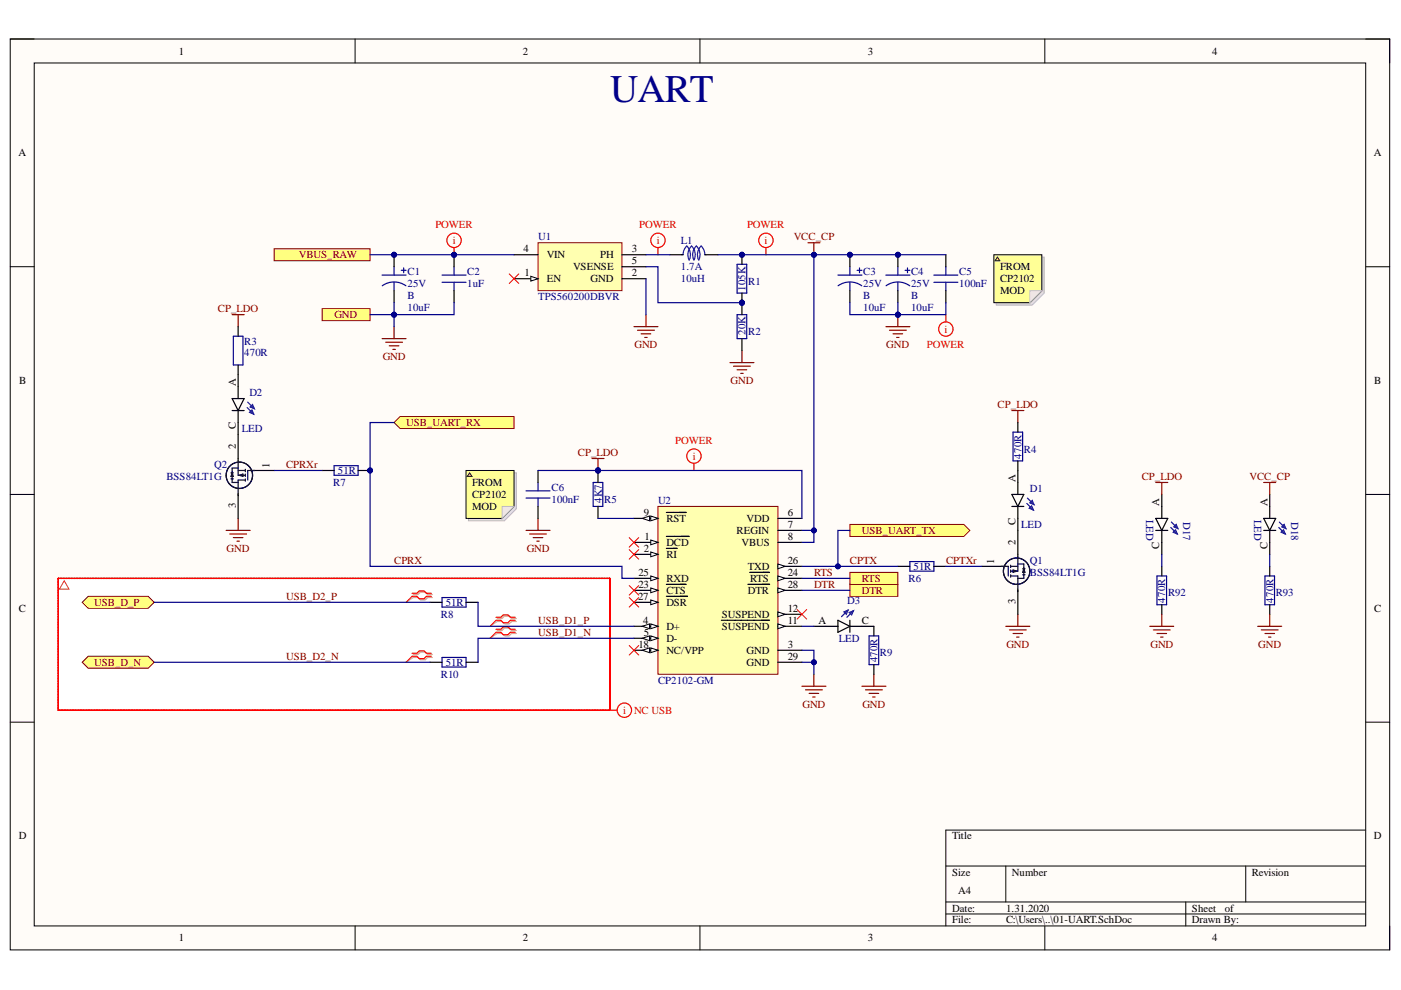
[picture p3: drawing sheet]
<svg xmlns="http://www.w3.org/2000/svg" width="297mm" height="210mm" viewBox="0 0 297 210" stroke-linecap="round" stroke-linejoin="round" font-family="sans-serif">
<defs><g id="words">
<text font-size="8.3" fill="#000080" x="129.4" y="21.7">UART</text>
<g font-size="2.3">
<text x="37.9" y="11.6">1</text>
<text x="110.8" y="11.6">2</text>
<text x="184" y="11.6">3</text>
<text x="257" y="11.6">4</text>
<text x="3.9" y="33.1">A</text>
<text x="291.3" y="33.1">A</text>
<text x="111" y="53.5">4</text>
<text x="133.9" y="53.5">3</text>
<text x="111.2" y="58.6">1</text>
<text x="115.9" y="59.9">EN</text>
<text x="115.9" y="54.8">VIN</text>
<text x="121.5" y="57.3">VSENSE</text>
<text x="125.2" y="59.9">GND</text>
<text x="127.2" y="54.8">PH</text>
<text x="133.9" y="58.6">2</text>
<text x="133.9" y="56">5</text>
<text x="212" y="57.3">FROM</text>
<text x="212" y="59.9">CP2102</text>
<text x="212" y="62.4">MOD</text>
<text x="4.1" y="81.4">B</text>
<text x="50" y="81.9" transform="rotate(-90 50 81.9)">A</text>
<text x="291.4" y="81.4">B</text>
<text x="50" y="95.2" transform="rotate(-90 50 95.2)">2</text>
<text x="50" y="91.1" transform="rotate(-90 50 91.1)">C</text>
<text x="57.1" y="99.3" transform="rotate(-90 57.1 99.3)">1</text>
<text x="50" y="107.8" transform="rotate(-90 50 107.8)">3</text>
<text x="100.1" y="103.1">FROM</text>
<text x="100.1" y="105.6">CP2102</text>
<text x="215.3" y="102.3" transform="rotate(-90 215.3 102.3)">A</text>
<text x="245.8" y="107.4" transform="rotate(-90 245.8 107.4)">A</text>
<text x="268.7" y="107.4" transform="rotate(-90 268.7 107.4)">A</text>
<text x="100.1" y="108.1">MOD</text>
<text x="136.5" y="109.4">9</text>
<text x="141.3" y="110.7">RST</text>
<text x="156.2" y="113.2">REGIN</text>
<text x="158.3" y="110.7">VDD</text>
<text x="167" y="111.9">7</text>
<text x="167" y="109.4">6</text>
<text x="215.3" y="111.3" transform="rotate(-90 215.3 111.3)">C</text>
<text x="136.5" y="117">2</text>
<text x="136.6" y="114.5">1</text>
<text x="141.3" y="118.3">RI</text>
<text x="141.3" y="115.7">DCD</text>
<text x="157.2" y="115.7">VBUS</text>
<text x="167" y="119.5">26</text>
<text x="167" y="114.5">8</text>
<text x="210.8" y="119.5" transform="rotate(-90 210.8 119.5)">1</text>
<text x="215.3" y="115.5" transform="rotate(-90 215.3 115.5)">2</text>
<text x="245.8" y="116.4" transform="rotate(-90 245.8 116.4)">C</text>
<text x="268.7" y="116.4" transform="rotate(-90 268.7 116.4)">C</text>
<text x="135.4" y="124.6">23</text>
<text x="135.4" y="122.1">25</text>
<text x="141.3" y="125.9">CTS</text>
<text x="141.3" y="123.3">RXD</text>
<text x="158.6" y="125.9">DTR</text>
<text x="158.6" y="120.8">TXD</text>
<text x="159.1" y="123.3">RTS</text>
<text x="167" y="124.6">28</text>
<text x="167" y="122.1">24</text>
<text x="4" y="129.7">C</text>
<text x="135.3" y="127.2">27</text>
<text x="141.3" y="128.4">DSR</text>
<text x="153.1" y="131">SUSPEND</text>
<text x="167" y="129.7">12</text>
<text x="215.3" y="128.2" transform="rotate(-90 215.3 128.2)">3</text>
<text x="291.4" y="129.7">C</text>
<text x="135.4" y="137.4">18</text>
<text x="136.4" y="132.2">4</text>
<text x="136.5" y="134.8">5</text>
<text x="141.3" y="136.1">D-</text>
<text x="141.3" y="133.5">D+</text>
<text x="153.1" y="133.5">SUSPEND</text>
<text x="167" y="137.4">3</text>
<text x="167" y="132.2">11</text>
<text x="173.5" y="132.2">A</text>
<text x="182.8" y="132.2">C</text>
<text x="141.3" y="138.7">NC/VPP</text>
<text x="158.3" y="141.2">GND</text>
<text x="158.3" y="138.7">GND</text>
<text x="167" y="139.9">29</text>
<text x="4" y="178">D</text>
<text x="201.9" y="178">Title</text>
<text x="291.3" y="178">D</text>
<text x="201.9" y="185.7">Size</text>
<text x="214.6" y="185.7">Number</text>
<text x="265.4" y="185.7">Revision</text>
<text x="203.1" y="189.5">A4</text>
<text x="201.9" y="193.3">Date:</text>
<text x="201.9" y="195.8">File:</text>
<text x="213.3" y="193.3">1.31.2020</text>
<text x="213.3" y="195.8">C:\Users\..\01-UART.SchDoc</text>
<text x="252.7" y="193.3">Sheet</text>
<text x="252.7" y="195.8">Drawn By:</text>
<text x="259.7" y="193.3">of</text>
<text x="37.9" y="199.6">1</text>
<text x="110.8" y="199.6">2</text>
<text x="184" y="199.6">3</text>
<text x="257" y="199.6">4</text>
</g>
<g font-size="2.3" fill="#f00">
<text x="92.3" y="48.4">POWER</text>
<text x="96" y="51.7">i</text>
<text x="135.5" y="48.4">POWER</text>
<text x="139.3" y="51.7">i</text>
<text x="158.4" y="48.4">POWER</text>
<text x="162.1" y="51.7">i</text>
<text x="200.3" y="70.5">i</text>
<text x="196.5" y="73.8">POWER</text>
<text x="143.2" y="94.2">POWER</text>
<text x="146.9" y="97.5">i</text>
<text x="132.2" y="151.3">i</text>
<text x="134.4" y="151.3">NC USB</text>
</g>
<g font-size="2.3" fill="#000080">
<text x="114.1" y="51">U1</text>
<text x="144.3" y="51.7">L1</text>
<text x="86.4" y="58.3">C1</text>
<text x="99.1" y="58.3">C2</text>
<text x="144.3" y="57.1">1.7A</text>
<text x="144.3" y="59.7">10uH</text>
<text x="183" y="58.3">C3</text>
<text x="193.2" y="58.3">C4</text>
<text x="203.4" y="58.3">C5</text>
<text x="86.4" y="60.9">25V</text>
<text x="86.4" y="63.4">B</text>
<text x="86.4" y="65.9">10uF</text>
<text x="99.1" y="60.9">1uF</text>
<text x="114.1" y="63.7">TPS560200DBVR</text>
<text x="158" y="61.6" transform="rotate(-90 158 61.6)">105K</text>
<text x="158.6" y="60.4">R1</text>
<text x="183" y="60.9">25V</text>
<text x="183" y="63.4">B</text>
<text x="183" y="65.9">10uF</text>
<text x="193.2" y="60.9">25V</text>
<text x="193.2" y="63.4">B</text>
<text x="193.2" y="65.9">10uF</text>
<text x="203.4" y="60.9">100nF</text>
<text x="158" y="71" transform="rotate(-90 158 71)">20K</text>
<text x="158.6" y="71">R2</text>
<text x="51.8" y="75.6">470R</text>
<text x="51.8" y="73">R3</text>
<text x="52.9" y="83.9">D2</text>
<text x="51.3" y="91.6">LED</text>
<text x="217.1" y="96">R4</text>
<text x="35.3" y="101.8">BSS84LT1G</text>
<text x="45.4" y="99.3">Q2</text>
<text x="71.7" y="100.5">51R</text>
<text x="216.6" y="97.2" transform="rotate(-90 216.6 97.2)">470R</text>
<text x="70.6" y="103.1">R7</text>
<text x="116.9" y="106.6">100nF</text>
<text x="116.9" y="104.1">C6</text>
<text x="127.6" y="106.6" transform="rotate(-90 127.6 106.6)">4K7</text>
<text x="128.1" y="106.6">R5</text>
<text x="139.5" y="106.9">U2</text>
<text x="218.4" y="104.3">D1</text>
<text x="216.5" y="111.9">LED</text>
<text x="243" y="110.2" transform="rotate(90 243 110.2)">LED</text>
<text x="250.9" y="110.7" transform="rotate(90 250.9 110.7)">D17</text>
<text x="265.9" y="110.2" transform="rotate(90 265.9 110.2)">LED</text>
<text x="273.8" y="110.7" transform="rotate(90 273.8 110.7)">D18</text>
<text x="218.4" y="119.5">Q1</text>
<text x="192.6" y="123.3">R6</text>
<text x="193.7" y="120.8">51R</text>
<text x="218.4" y="122.1">BSS84LT1G</text>
<text x="93.5" y="131">R8</text>
<text x="94.5" y="128.4">51R</text>
<text x="179.6" y="128.2">D3</text>
<text x="247.1" y="127.7" transform="rotate(-90 247.1 127.7)">470R</text>
<text x="247.6" y="126.4">R92</text>
<text x="270" y="127.7" transform="rotate(-90 270 127.7)">470R</text>
<text x="270.5" y="126.4">R93</text>
<text x="177.8" y="136.1">LED</text>
<text x="93.5" y="143.7">R10</text>
<text x="94.5" y="141.2">51R</text>
<text x="186" y="140.4" transform="rotate(-90 186 140.4)">470R</text>
<text x="186.6" y="139.2">R9</text>
<text x="139.5" y="145">CP2102-GM</text>
</g>
<g font-size="2.3" fill="#800000">
<text x="168.3" y="51">VCC_CP</text>
<text x="63.4" y="54.8">VBUS_RAW</text>
<text x="46.2" y="66.2">CP_LDO</text>
<text x="70.9" y="67.5">GND</text>
<text x="81.1" y="76.3">GND</text>
<text x="134.5" y="73.8">GND</text>
<text x="187.9" y="73.8">GND</text>
<text x="154.9" y="81.4">GND</text>
<text x="211.5" y="86.5">CP_LDO</text>
<text x="86.1" y="90.3">USB_UART_RX</text>
<text x="60.7" y="99.3">CPRXr</text>
<text x="122.5" y="96.7">CP_LDO</text>
<text x="242.1" y="101.8">CP_LDO</text>
<text x="264.9" y="101.8">VCC_CP</text>
<text x="182.8" y="113.2">USB_UART_TX</text>
<text x="48.1" y="117">GND</text>
<text x="83.6" y="119.5">CPRX</text>
<text x="111.7" y="117">GND</text>
<text x="180.2" y="119.5">CPTX</text>
<text x="200.6" y="119.5">CPTXr</text>
<text x="172.6" y="122.1">RTS</text>
<text x="172.6" y="124.6">DTR</text>
<text x="182.8" y="125.9">DTR</text>
<text x="182.8" y="123.3">RTS</text>
<text x="20" y="128.4">USB_D_P</text>
<text x="60.7" y="127.2">USB_D2_P</text>
<text x="114.1" y="132.2">USB_D1_P</text>
<text x="114.1" y="134.8">USB_D1_N</text>
<text x="213.4" y="137.4">GND</text>
<text x="243.9" y="137.4">GND</text>
<text x="266.8" y="137.4">GND</text>
<text x="20" y="141.2">USB_D_N</text>
<text x="60.7" y="139.9">USB_D2_N</text>
<text x="170.1" y="150.1">GND</text>
<text x="182.8" y="150.1">GND</text>
</g>
</g></defs>
<path d="M2.2 8.3h292.4v193.1h-292.4z" fill-rule="evenodd" fill="#fffcf8"/>
<path d="M2.2 8.3h292.4v193.1h-292.4z" fill="none" stroke="#000" stroke-width=".21"/>
<path d="M7.3 13.4h282.3v182.9h-282.3z" fill-rule="evenodd" fill="#fffcf8"/>
<g fill="none" stroke="#000" stroke-width=".21">
<path d="M2.2 8.3h5.1M7.3 13.4h282.3v182.9h-282.3zM75.3 8.3v5M148.4 8.3v5M221.5 8.3v5.1M289.6 8.3h5v5.1M2.2 56.6h5.1M289.6 56.6h5M2.2 104.8h5.1M289.6 104.8h5M2.2 153.1h5.1M289.6 153.1h5"/>
<path d="M289.6 176h-89.1v20.3M75.3 196.3v5.1M148.4 196.3v5.1M200.5 183.6h89.1M200.5 191.2h89.1M200.5 193.8h89.1M213.3 183.6v7.6M221.5 196.3v5.1M251.4 191.2v5.1M264.1 183.6v7.6M294.6 196.3v5.1"/>
</g>
<path d="M12.3 122.6h117v28h-117z" fill-rule="evenodd" fill="#fff"/>
<path d="M139.5 107.4h25.4v35.6h-25.4z" fill-rule="evenodd" fill="#ffffb0"/>
<path d="M139.5 107.4h25.4v35.6h-25.4z" fill="none" stroke="#800000" stroke-width=".21"/>
<path d="M164.9 137.9h5.1M164.9 132.8h5.1M164.9 140.4h5.1" fill="none" stroke="#000" stroke-width=".25"/>
<path d="M164.9 132.3l1.6 .5-1.6 .5z" fill="#f8fcff"/>
<path d="M164.9 132.3l1.6 .5-1.6 .5z" fill="none" stroke="#000" stroke-width=".21"/>
<path d="M152.9 131.5h10.3M164.9 130.2h5.1" fill="none" stroke="#000" stroke-width=".25"/>
<path d="M164.9 129.7l1.6 .5-1.6 .6z" fill="#f8fcff"/>
<path d="M164.9 129.7l1.6 .5-1.6 .6z" fill="none" stroke="#000" stroke-width=".21"/>
<path d="M164.9 125.2h5.1" fill="none" stroke="#000" stroke-width=".25"/>
<path d="M164.9 124.7l1.6 .5-1.6 .5z" fill="#f8fcff"/>
<path d="M164.9 124.7l1.6 .5-1.6 .5z" fill="none" stroke="#000" stroke-width=".21"/>
<path d="M158.6 123.9h4.6M164.9 122.6h5.1" fill="none" stroke="#000" stroke-width=".25"/>
<path d="M164.9 122.1l1.6 .5-1.6 .5z" fill="#f8fcff"/>
<path d="M164.9 122.1l1.6 .5-1.6 .5z" fill="none" stroke="#000" stroke-width=".21"/>
<path d="M158.9 121.4h4.3M164.9 120.1h5.1" fill="none" stroke="#000" stroke-width=".25"/>
<path d="M164.9 119.6l1.6 .5-1.6 .5z" fill="#f8fcff"/>
<path d="M164.9 119.6l1.6 .5-1.6 .5z" fill="none" stroke="#000" stroke-width=".21"/>
<path d="M164.9 115h5.1M164.9 112.5h5.1M164.9 109.9h5.1M134.4 137.9h5.1" fill="none" stroke="#000" stroke-width=".25"/>
<path d="M138 137.4l1.5 .5-1.5 .5z" fill="#f8fcff"/>
<path d="M138 137.4l1.5 .5-1.5 .5z" fill="none" stroke="#000" stroke-width=".21"/>
<path d="M136.2 137.9l1.5-.5v1z" fill="#f8fcff"/>
<path d="M136.2 137.9l1.5-.5v1z" fill="none" stroke="#000" stroke-width=".21"/>
<path d="M134.4 135.3h5.1" fill="none" stroke="#000" stroke-width=".25"/>
<path d="M138 134.8l1.5 .5-1.5 .5z" fill="#f8fcff"/>
<path d="M138 134.8l1.5 .5-1.5 .5z" fill="none" stroke="#000" stroke-width=".21"/>
<path d="M136.2 135.3l1.5-.5v1z" fill="#f8fcff"/>
<path d="M136.2 135.3l1.5-.5v1z" fill="none" stroke="#000" stroke-width=".21"/>
<path d="M134.4 132.8h5.1" fill="none" stroke="#000" stroke-width=".25"/>
<path d="M138 132.3l1.5 .5-1.5 .5z" fill="#f8fcff"/>
<path d="M138 132.3l1.5 .5-1.5 .5z" fill="none" stroke="#000" stroke-width=".21"/>
<path d="M136.2 132.8l1.5-.5v1z" fill="#f8fcff"/>
<path d="M136.2 132.8l1.5-.5v1z" fill="none" stroke="#000" stroke-width=".21"/>
<path d="M134.4 127.7h5.1" fill="none" stroke="#000" stroke-width=".25"/>
<path d="M138 127.2l1.5 .5-1.5 .5z" fill="#f8fcff"/>
<path d="M138 127.2l1.5 .5-1.5 .5z" fill="none" stroke="#000" stroke-width=".21"/>
<path d="M134.4 125.2h5.1M141.3 126.4h4.5" fill="none" stroke="#000" stroke-width=".25"/>
<path d="M138 124.7l1.5 .5-1.5 .5z" fill="#f8fcff"/>
<path d="M138 124.7l1.5 .5-1.5 .5z" fill="none" stroke="#000" stroke-width=".21"/>
<path d="M134.4 122.6h5.1M141.3 123.9h4.2" fill="none" stroke="#000" stroke-width=".25"/>
<path d="M138 122.1l1.5 .5-1.5 .5z" fill="#f8fcff"/>
<path d="M138 122.1l1.5 .5-1.5 .5z" fill="none" stroke="#000" stroke-width=".21"/>
<path d="M134.4 117.5h5.1" fill="none" stroke="#000" stroke-width=".25"/>
<path d="M138 117l1.5 .5-1.5 .5z" fill="#f8fcff"/>
<path d="M138 117l1.5 .5-1.5 .5z" fill="none" stroke="#000" stroke-width=".21"/>
<path d="M134.4 115h5.1M141.3 116.3h2.3" fill="none" stroke="#000" stroke-width=".25"/>
<path d="M138 114.5l1.5 .5-1.5 .5z" fill="#f8fcff"/>
<path d="M138 114.5l1.5 .5-1.5 .5z" fill="none" stroke="#000" stroke-width=".21"/>
<path d="M134.4 109.9h5.1M141.3 113.7h4.8" fill="none" stroke="#000" stroke-width=".25"/>
<path d="M138 109.4l1.5 .5-1.5 .5z" fill="#f8fcff"/>
<path d="M138 109.4l1.5 .5-1.5 .5z" fill="none" stroke="#000" stroke-width=".21"/>
<path d="M136.2 109.9l1.5-.5v1z" fill="#f8fcff"/>
<path d="M136.2 109.9l1.5-.5v1z" fill="none" stroke="#000" stroke-width=".21"/>
<path d="M141.3 108.6h4.2" fill="none" stroke="#000" stroke-width=".25"/>
<path d="M133.4 136.9l2 2M135.4 136.9l-2 2" fill="none" stroke="#f00" stroke-width=".21"/>
<path d="M125.5 97.2h2.6M126.8 97.2v2.6" fill="none" stroke="#800000" stroke-width=".25"/>
<circle cx="126.8" cy="99.8" r=".51" fill="#000080"/>
<circle cx="126.8" cy="99.8" r=".51" fill="none" stroke="#000080" stroke-width=".21"/>
<g fill="none" stroke="#800000" stroke-width=".25">
<path d="M111.5 112.5h5.1M112.3 113.2h3.5M113.1 114h2M113.8 114.7h.5M114.1 109.9v2.6M170 145.5h5.1M170.8 146.3h3.5M171.6 147h2M172.3 147.8h.5M172.6 143v2.5M182.7 145.5h5.1M183.5 146.3h3.6"/>
<path d="M184.3 147h2M185 147.8h.5M185.3 143v2.5"/>
</g>
<path d="M178.9 129.7l.9-.3-.4 .8zM179.8 129.4l-1.4 1.4M180.1 129.9l.9-.4-.4 .9zM181 129.5l-1.4 1.4" fill="none" stroke="#00f" stroke-width=".25"/>
<path d="M172.6 132.8h5.1M177.7 131.5l2.5 1.3-2.5 1.3zM180.2 131.5v2.6M180.2 132.8h5.1" fill="none" stroke="#000" stroke-width=".25"/>
<path d="M133.4 114l2 2M133.4 116.5l2 2.1M135.4 114l-2 2M135.4 116.5l-2 2.1M133.4 124.2l2 2M133.4 126.7l2 2M135.4 124.2l-2 2M135.4 126.7l-2 2M169 129.2l2 2.1M171 129.2l-2 2.1" fill="none" stroke="#f00" stroke-width=".21"/>
<path d="M180.2 123.9h10.2v2.5h-10.2z" fill-rule="evenodd" fill="#ffff80"/>
<path d="M180.2 123.9h10.2v2.5h-10.2z" fill="none" stroke="#800000" stroke-width=".21"/>
<path d="M180.2 121.4h10.2v2.5h-10.2z" fill-rule="evenodd" fill="#ffff80"/>
<path d="M180.2 121.4h10.2v2.5h-10.2z" fill="none" stroke="#800000" stroke-width=".21"/>
<path d="M87.6 126.1h1l.5-.6h1.1l.5 .6h1M87.6 126.7h1l.5 .5h1.1l.5-.5h1M87.6 138.8h1l.5-.5h1.1l.5 .5h1M87.6 139.4h1l.5 .5h1.1l.5-.5h1M105.4 131.1h1l.5-.5h1.1l.5 .5h1M105.4 131.8h1l.5 .5h1.1l.5-.5h1M105.4 133.7h1l.5-.5h1.1l.5 .5h1M105.4 134.3h1l.5 .5h1.1l.5-.5h1" fill="none" stroke="#d0a19e" stroke-width=".25"/>
<path d="M87.6 126.7l-1.5 1M87.6 139.4l-1.5 1M105.4 131.8l-1.5 1M105.4 134.3l-1.5 1" fill="none" stroke="#d0a19e" stroke-width=".21"/>
<path d="M87.4 125.8h1l.5-.5h1l.5 .5h1M87.4 126.4h1l.5 .5h1l.5-.5h1M87.4 138.5h1l.5-.5h1l.5 .5h1M87.4 139.1h1l.5 .5h1l.5-.5h1M105.2 130.9h1l.5-.5h1l.5 .5h1M105.2 131.5h1l.5 .5h1l.5-.5h1M105.2 133.4h1l.5-.5h1l.5 .5h1M105.2 134.1h1l.5 .5h1l.5-.5h1" fill="none" stroke="#f00" stroke-width=".25"/>
<path d="M87.4 126.4l-1.3 1.3M87.4 139.1l-1.3 1.3M105.2 131.5l-1.3 1.3M105.2 134.1l-1.3 1.2" fill="none" stroke="#f00" stroke-width=".21"/>
<path d="M17.4 127.7l1.3-1.3h12.7l1.3 1.3-1.3 1.3h-12.7z" fill-rule="evenodd" fill="#ffff80"/>
<path d="M17.4 127.7l1.3-1.3h12.7l1.3 1.3-1.3 1.3h-12.7z" fill="none" stroke="#800000" stroke-width=".21"/>
<path d="M17.4 140.4l1.3-1.3h12.7l1.3 1.3-1.3 1.3h-12.7z" fill-rule="evenodd" fill="#ffff80"/>
<path d="M17.4 140.4l1.3-1.3h12.7l1.3 1.3-1.3 1.3h-12.7z" fill="none" stroke="#800000" stroke-width=".21"/>
<path d="M52.4 86.4l1.4 1.4M52.5 85.3l1.4 1.4M52.9 87.4l.5-.5 .4 .9zM53.5 85.8l.4 .9-.9-.4zM217.7 106.7l1.4 1.4M217.8 105.6l1.4 1.4M218.2 107.8l.5-.5 .4 .8zM218.3 106.6l.5-.5 .4 .9z" fill="none" stroke="#00f" stroke-width=".25"/>
<path d="M50.5 79.4v5.1M49.2 84.5h2.6l-1.3 2.5zM49.2 87h2.6M50.5 87v10.7M53 99.8h5.1M215.8 99.8v5M50.5 104.6v5.3M214.5 104.8h2.6l-1.3 2.6zM214.5 107.4h2.6M215.8 107.4v10.7M208.2 120.1h5.1M215.8 124.9v5.3" fill="none" stroke="#000" stroke-width=".25"/>
<g fill="none" stroke="#800000" stroke-width=".25">
<path d="M49.2 66.7h2.6M50.5 66.7v2.6M214.5 87h2.6M215.8 87v2.6M47.9 112.5h5.1M48.7 113.2h3.6M49.5 114h2M50.2 114.7h.5M50.5 109.9v2.6M213.3 132.8h5M214 133.6h3.6M214.8 134.3h2"/>
<path d="M215.5 135.1h.6M215.8 130.2v2.6"/>
</g>
<g fill="none" stroke="#000040" stroke-width=".25">
<path d="M50.5 97.7v3.1h1.5M50.5 99.8h1.5M50.5 99.2h-1.3v3.1h1.3M52 99.5v.5M54.1 99.8h-1.6v2M49 101.5h.5M49 100.3h.5M49.2 100.3l.3 .7h-.5zM50.7 100.8l.8-.3v.5zM52 100.5v.5M52 101.5v.5M52 101.8h-1.5v2.8"/>
<path d="M214.3 119.8v.5M215.8 118.1v3h-1.5M215.8 119.6h1.3v3h-1.3M212.2 120.1h1.6v2M214.3 120.8v.6M214.3 121.9v.5M214.3 122.1h1.5v2.8M214.3 120.1h1.5M214.8 120.8l.7 .3-.7 .3zM216.8 121.9h.5M216.8 120.6h.5M217.1 120.6l.2 .8h-.5z"/>
<circle cx="50.7" cy="100.8" r="2.8"/>
<circle cx="215.5" cy="121.1" r="2.8"/>
</g>
<path d="M114.1 51.5h17.8v10.1h-17.8z" fill-rule="evenodd" fill="#ffffb0"/>
<path d="M114.1 51.5h17.8v10.1h-17.8z" fill="none" stroke="#800000" stroke-width=".21"/>
<path d="M109 59.1h5.1" fill="none" stroke="#000" stroke-width=".25"/>
<path d="M112.5 58.6l1.6 .5-1.6 .5z" fill="#f8fcff"/>
<path d="M112.5 58.6l1.6 .5-1.6 .5z" fill="none" stroke="#000" stroke-width=".21"/>
<path d="M109 54h5.1M131.9 59.1h5.1M131.9 54h5.1M131.9 56.6h5.1" fill="none" stroke="#000" stroke-width=".25"/>
<g fill="none" stroke="#800000" stroke-width=".25">
<path d="M81 71.8h5.1M81.8 72.6h3.5M82.5 73.3h2.1M83.3 74.1h.5M83.5 69.3v2.5M134.4 69.3h5.1M135.2 70h3.5M135.9 70.8h2.1M136.7 71.5h.5M137 66.7v2.6M154.8 76.9h5M155.5 77.6h3.6"/>
<path d="M156.3 78.4h2M157.1 79.2h.5M157.3 74.3v2.6M187.8 69.3h5.1M188.6 70h3.6M189.3 70.8h2.1M190.1 71.5h.5M190.4 66.7v2.6"/>
</g>
<circle cx="190.4" cy="66.7" r=".51" fill="#000080"/>
<circle cx="190.4" cy="66.7" r=".51" fill="none" stroke="#000080" stroke-width=".21"/>
<path d="M108 58.1l2 2M110 58.1l-2 2" fill="none" stroke="#f00" stroke-width=".21"/>
<path d="M68.3 65.4h10.2v2.6h-10.2z" fill-rule="evenodd" fill="#ffff80"/>
<path d="M68.3 65.4h10.2v2.6h-10.2z" fill="none" stroke="#800000" stroke-width=".21"/>
<path d="M58.1 52.7h20.4v2.6h-20.4z" fill-rule="evenodd" fill="#ffff80"/>
<path d="M58.1 52.7h20.4v2.6h-20.4z" fill="none" stroke="#800000" stroke-width=".21"/>
<path d="M49.5 71.3h2v6.1h-2zM93.7 126.7h5.1v2h-5.1zM93.7 139.4h5.1v2h-5.1z" fill="none" stroke="#0c0087" stroke-width=".25"/>
<path d="M50.5 69.3v2M50.5 77.4v2M91.2 127.7h2.5M98.8 127.7h2.6M91.2 140.4h2.5M98.8 140.4h2.6" fill="none" stroke="#000" stroke-width=".25"/>
<circle cx="78.5" cy="99.8" r=".51" fill="#000080"/>
<circle cx="78.5" cy="99.8" r=".51" fill="none" stroke="#000080" stroke-width=".21"/>
<path d="M70.8 98.7h5.1v2.1h-5.1z" fill="none" stroke="#0c0087" stroke-width=".25"/>
<path d="M68.3 99.8h2.5M75.9 99.8h2.6" fill="none" stroke="#000" stroke-width=".25"/>
<circle cx="78.5" cy="99.8" r=".51" fill="#000080"/>
<circle cx="78.5" cy="99.8" r=".51" fill="none" stroke="#000080" stroke-width=".21"/>
<circle cx="126.8" cy="99.8" r=".51" fill="#000080"/>
<circle cx="126.8" cy="99.8" r=".51" fill="none" stroke="#000080" stroke-width=".21"/>
<path d="M125.8 102.3h2v5.1h-2z" fill="none" stroke="#0c0087" stroke-width=".25"/>
<path d="M126.8 99.8v2.5M126.8 107.4v2.5" fill="none" stroke="#000" stroke-width=".25"/>
<circle cx="126.8" cy="99.8" r=".51" fill="#000080"/>
<circle cx="126.8" cy="99.8" r=".51" fill="none" stroke="#000080" stroke-width=".21"/>
<path d="M214.8 91.6h2v6.1h-2zM192.9 119.1h5.1v2h-5.1zM184.3 134.8h2v6.1h-2z" fill="none" stroke="#0c0087" stroke-width=".25"/>
<path d="M215.8 89.6v2M215.8 97.7v2.1M185.3 132.8v2M190.4 120.1h2.5M198 120.1h2.5M185.3 140.9v2.1" fill="none" stroke="#000" stroke-width=".25"/>
<circle cx="157.3" cy="64.2" r=".51" fill="#000080"/>
<circle cx="157.3" cy="64.2" r=".51" fill="none" stroke="#000080" stroke-width=".21"/>
<path d="M156.3 66.7h2v5.1h-2z" fill="none" stroke="#0c0087" stroke-width=".25"/>
<path d="M157.3 64.2v2.5M157.3 71.8v2.5" fill="none" stroke="#000" stroke-width=".25"/>
<circle cx="157.3" cy="64.2" r=".51" fill="#000080"/>
<circle cx="157.3" cy="64.2" r=".51" fill="none" stroke="#000080" stroke-width=".21"/>
<circle cx="157.3" cy="64.2" r=".51" fill="#000080"/>
<circle cx="157.3" cy="64.2" r=".51" fill="none" stroke="#000080" stroke-width=".21"/>
<circle cx="157.3" cy="54" r=".51" fill="#000080"/>
<circle cx="157.3" cy="54" r=".51" fill="none" stroke="#000080" stroke-width=".21"/>
<path d="M156.3 56h2v6.1h-2z" fill="none" stroke="#0c0087" stroke-width=".25"/>
<path d="M157.3 62.1v2.1" fill="none" stroke="#000" stroke-width=".25"/>
<circle cx="157.3" cy="64.2" r=".51" fill="#000080"/>
<circle cx="157.3" cy="64.2" r=".51" fill="none" stroke="#000080" stroke-width=".21"/>
<path d="M157.3 54v2" fill="none" stroke="#000" stroke-width=".25"/>
<circle cx="157.3" cy="54" r=".51" fill="#000080"/>
<circle cx="157.3" cy="54" r=".51" fill="none" stroke="#000080" stroke-width=".21"/>
<path d="M198 59.9h5.1M198 58.3h5.1M200.5 56.6v1.7M200.5 59.9v1.7" fill="none" stroke="#0c0087" stroke-width=".25"/>
<path d="M200.5 54v2.6M200.5 61.6v2.6" fill="none" stroke="#000" stroke-width=".25"/>
<circle cx="96.3" cy="54" r=".51" fill="#000080"/>
<circle cx="96.3" cy="54" r=".51" fill="none" stroke="#000080" stroke-width=".21"/>
<path d="M93.7 59.9h5.1M93.7 58.3h5.1M96.3 56.6v1.7M96.3 59.9v1.7" fill="none" stroke="#0c0087" stroke-width=".25"/>
<path d="M96.3 54v2.6M96.3 61.6v2.6" fill="none" stroke="#000" stroke-width=".25"/>
<circle cx="96.3" cy="54" r=".51" fill="#000080"/>
<circle cx="96.3" cy="54" r=".51" fill="none" stroke="#000080" stroke-width=".21"/>
<path d="M111.5 105.6h5.1M111.5 104.1h5.1M114.1 102.3v1.8M114.1 105.6v1.8" fill="none" stroke="#0c0087" stroke-width=".25"/>
<path d="M114.1 99.8v2.5M114.1 107.4v2.5" fill="none" stroke="#000" stroke-width=".25"/>
<path d="M12.3 150.3l.1 .3zM12.3 150l.1 .2zM12.3 149.6l.1 .3zM12.3 149.3l.1 .3zM12.3 149l.1 .2zM12.3 148.6l.1 .3zM12.3 148.3l.1 .2zM12.3 148l.1 .2zM12.3 147.6l.1 .3zM12.3 147.3l.1 .2zM12.3 146.9l.1 .3zM12.3 146.6l.1 .3zM12.3 146.3l.1 .2zM12.3 145.9l.1 .3zM12.3 145.6l.1 .2zM12.3 145.3l.1 .2zM12.3 144.9l.1 .3zM12.3 144.6l.1 .2zM12.3 144.2l.1 .3zM12.3 143.9l.1 .3zM12.3 143.6l.1 .2zM12.3 143.2l.1 .3zM12.3 142.9l.1 .2zM12.3 142.5l.1 .3zM12.3 142.2l.1 .3zM12.3 141.9l.1 .2zM12.3 141.5l.1 .3zM12.3 141.2l.1 .2zM12.3 140.9l.1 .2zM12.3 140.5l.1 .3zM12.3 140.2l.1 .2zM12.3 139.8l.1 .3zM12.3 139.5l.1 .3zM12.3 139.2l.1 .2zM12.3 138.8l.1 .3zM12.3 138.5l.1 .2zM12.3 138.1l.1 .3zM12.3 137.8l.1 .3zM12.3 137.5l.1 .2zM12.3 137.1l.1 .3zM12.3 136.8l.1 .2zM12.3 136.5l.1 .2zM12.3 136.1l.1 .3zM12.3 135.8l.1 .2zM12.3 135.4l.1 .3zM12.3 135.1l.1 .3zM12.3 134.8l.1 .2zM12.3 134.4l.1 .3zM12.3 134.1l.1 .2zM12.3 133.8l.1 .2zM12.3 133.4l.1 .3zM12.3 133.1l.1 .2zM12.3 132.7l.1 .3zM12.3 132.4l.1 .3zM12.3 132.1l.1 .2zM12.3 131.7l.1 .3zM12.3 131.4l.1 .2zM12.3 131l.1 .3zM12.3 130.7l.1 .3zM12.3 130.4l.1 .2zM12.3 130l.1 .3zM12.3 129.7l.1 .2zM12.3 129.4l.1 .2zM12.3 129l.1 .3zM12.3 128.7l.1 .2zM12.3 128.3l.1 .3zM12.3 128l.1 .3zM12.3 127.7l.1 .2zM12.3 127.3l.1 .3zM12.3 127l.1 .2zM12.3 126.7l.1 .2zM12.3 126.3l.1 .3zM12.3 126l.1 .2zM12.3 125.6l.1 .3zM12.3 125.3l.1 .3zM12.3 125l.1 .2zM12.3 124.6l.1 .3zM12.3 124.3l.1 .2zM12.3 123.9l.1 .3zM12.3 123.6l.1 .3zM12.3 123.3l.1 .2zM12.3 122.9l.1 .3zM12.3 122.6l.1 .2zM12.5 122.6l.2 .1zM12.8 122.6l.3 .1zM13.1 122.6l.3 .1zM13.5 122.6l.2 .1zM13.8 122.6l.3 .1zM14.2 122.6l.2 .1zM14.5 122.6l.2 .1zM14.8 122.6l.3 .1zM15.2 122.6l.2 .1zM15.5 122.6l.3 .1zM15.8 122.6l.3 .1zM16.2 122.6l.2 .1zM16.5 122.6l.3 .1zM16.9 122.6l.2 .1zM17.2 122.6l.3 .1zM17.5 122.6l.3 .1zM17.9 122.6l.2 .1zM18.2 122.6l.3 .1zM18.5 122.6l.3 .1zM18.9 122.6l.2 .1zM19.2 122.6l.3 .1zM19.6 122.6l.2 .1zM19.9 122.6l.3 .1zM20.2 122.6l.3 .1zM20.6 122.6l.2 .1zM20.9 122.6l.3 .1zM21.3 122.6l.2 .1zM21.6 122.6l.2 .1zM21.9 122.6l.3 .1zM22.3 122.6l.2 .1zM22.6 122.6l.3 .1zM22.9 122.6l.3 .1zM23.3 122.6l.2 .1zM23.6 122.6l.3 .1zM24 122.6l.2 .1zM24.3 122.6l.3 .1zM24.6 122.6l.3 .1zM25 122.6l.2 .1zM25.3 122.6l.3 .1zM25.7 122.6l.2 .1zM26 122.6l.2 .1zM26.3 122.6l.3 .1zM26.7 122.6l.2 .1zM27 122.6l.3 .1zM27.3 122.6l.3 .1zM27.7 122.6l.2 .1zM28 122.6l.3 .1zM28.4 122.6l.2 .1zM28.7 122.6l.3 .1zM29 122.6l.3 .1zM29.4 122.6l.2 .1zM29.7 122.6l.3 .1zM30.1 122.6l.2 .1zM30.4 122.6l.2 .1zM30.7 122.6l.3 .1zM31.1 122.6l.2 .1zM31.4 122.6l.3 .1zM31.7 122.6l.3 .1zM32.1 122.6l.2 .1zM32.4 122.6l.3 .1zM32.8 122.6l.2 .1zM33.1 122.6l.3 .1zM33.4 122.6l.3 .1zM33.8 122.6l.2 .1zM34.1 122.6l.3 .1zM34.5 122.6l.2 .1zM34.8 122.6l.2 .1zM35.1 122.6l.3 .1zM35.5 122.6l.2 .1zM35.8 122.6l.3 .1zM36.1 122.6l.3 .1zM36.5 122.6l.2 .1zM36.8 122.6l.3 .1zM37.2 122.6l.2 .1zM37.5 122.6l.3 .1zM37.8 122.6l.3 .1zM38.2 122.6l.2 .1zM38.5 122.6l.3 .1zM38.9 122.6l.2 .1zM39.2 122.6l.2 .1zM39.5 122.6l.3 .1zM39.9 122.6l.2 .1zM40.2 122.6l.3 .1zM40.5 122.6l.3 .1zM40.9 122.6l.2 .1zM41.2 122.6l.3 .1zM41.6 122.6l.2 .1zM41.9 122.6l.3 .1zM42.2 122.6l.3 .1zM42.6 122.6l.2 .1zM42.9 122.6l.3 .1zM43.3 122.6l.2 .1zM43.6 122.6l.2 .1zM43.9 122.6l.3 .1zM44.3 122.6l.2 .1zM44.6 122.6l.3 .1zM44.9 122.6l.3 .1zM45.3 122.6l.2 .1zM45.6 122.6l.3 .1zM46 122.6l.2 .1zM46.3 122.6l.3 .1zM46.6 122.6l.3 .1zM47 122.6l.2 .1zM47.3 122.6l.3 .1zM47.7 122.6l.2 .1zM48 122.6l.2 .1zM48.3 122.6l.3 .1zM48.7 122.6l.2 .1zM49 122.6l.3 .1zM49.3 122.6l.3 .1zM49.7 122.6l.2 .1zM50 122.6l.3 .1zM50.4 122.6l.2 .1zM50.7 122.6l.3 .1zM51 122.6l.3 .1zM51.4 122.6l.2 .1zM51.7 122.6l.3 .1zM52.1 122.6l.2 .1zM52.4 122.6l.2 .1zM52.7 122.6l.3 .1zM53.1 122.6l.2 .1zM53.4 122.6l.3 .1zM53.7 122.6l.3 .1zM54.1 122.6l.2 .1zM54.4 122.6l.3 .1zM54.8 122.6l.2 .1zM55.1 122.6l.3 .1zM55.4 122.6l.3 .1zM55.8 122.6l.2 .1zM56.1 122.6l.3 .1zM56.5 122.6l.2 .1zM56.8 122.6l.2 .1zM57.1 122.6l.3 .1zM57.5 122.6l.2 .1zM57.8 122.6l.3 .1zM58.1 122.6l.3 .1zM58.5 122.6l.2 .1zM58.8 122.6l.3 .1zM59.2 122.6l.2 .1zM59.5 122.6l.3 .1zM59.8 122.6l.3 .1zM60.2 122.6l.2 .1zM60.5 122.6l.3 .1zM60.9 122.6l.2 .1zM61.2 122.6l.2 .1zM61.5 122.6l.3 .1zM61.9 122.6l.2 .1zM62.2 122.6l.3 .1zM62.5 122.6l.3 .1zM62.9 122.6l.2 .1zM63.2 122.6l.3 .1zM63.6 122.6l.2 .1zM63.9 122.6l.3 .1zM64.2 122.6l.3 .1zM64.6 122.6l.2 .1zM64.9 122.6l.3 .1zM65.3 122.6l.2 .1zM65.6 122.6l.2 .1zM65.9 122.6l.3 .1zM66.3 122.6l.2 .1zM66.6 122.6l.3 .1zM66.9 122.6l.3 .1zM67.3 122.6l.2 .1zM67.6 122.6l.3 .1zM68 122.6l.2 .1zM68.3 122.6l.3 .1zM68.6 122.6l.3 .1zM69 122.6l.2 .1zM69.3 122.6l.3 .1zM69.7 122.6l.2 .1zM70 122.6l.2 .1zM70.3 122.6l.3 .1zM70.7 122.6l.2 .1zM71 122.6l.3 .1zM71.3 122.6l.3 .1zM71.7 122.6l.2 .1zM72 122.6l.3 .1zM72.4 122.6l.2 .1zM72.7 122.6l.3 .1zM73 122.6l.3 .1zM73.4 122.6l.2 .1zM73.7 122.6l.3 .1zM74.1 122.6l.2 .1zM74.4 122.6l.2 .1zM74.7 122.6l.3 .1zM75.1 122.6l.2 .1zM75.4 122.6l.3 .1zM75.7 122.6l.3 .1zM76.1 122.6l.2 .1zM76.4 122.6l.3 .1zM76.8 122.6l.2 .1zM77.1 122.6l.3 .1zM77.4 122.6l.3 .1zM77.8 122.6l.2 .1zM78.1 122.6l.3 .1zM78.5 122.6l.2 .1zM78.8 122.6l.2 .1zM79.1 122.6l.3 .1zM79.5 122.6l.2 .1zM79.8 122.6l.3 .1zM80.1 122.6l.3 .1zM80.5 122.6l.2 .1zM80.8 122.6l.3 .1zM81.2 122.6l.2 .1zM81.5 122.6l.3 .1zM81.8 122.6l.3 .1zM82.2 122.6l.2 .1zM82.5 122.6l.3 .1zM82.9 122.6l.2 .1zM83.2 122.6l.2 .1zM83.5 122.6l.3 .1zM83.9 122.6l.2 .1zM84.2 122.6l.3 .1zM84.5 122.6l.3 .1zM84.9 122.6l.2 .1zM85.2 122.6l.3 .1zM85.6 122.6l.2 .1zM85.9 122.6l.3 .1zM86.2 122.6l.3 .1zM86.6 122.6l.2 .1zM86.9 122.6l.3 .1zM87.3 122.6l.2 .1zM87.6 122.6l.2 .1zM87.9 122.6l.3 .1zM88.3 122.6l.2 .1zM88.6 122.6l.3 .1zM88.9 122.6l.3 .1zM89.3 122.6l.2 .1zM89.6 122.6l.3 .1zM90 122.6l.2 .1zM90.3 122.6l.3 .1zM90.6 122.6l.3 .1zM91 122.6l.2 .1zM91.3 122.6l.3 .1zM91.7 122.6l.2 .1zM92 122.6l.2 .1zM92.3 122.6l.3 .1zM92.7 122.6l.2 .1zM93 122.6l.3 .1zM93.3 122.6l.3 .1zM93.7 122.6l.2 .1zM94 122.6l.3 .1zM94.4 122.6l.2 .1zM94.7 122.6l.2 .1zM95 122.6l.3 .1zM95.4 122.6l.2 .1zM95.7 122.6l.3 .1zM96 122.6l.3 .1zM96.4 122.6l.2 .1zM96.7 122.6l.3 .1zM97.1 122.6l.2 .1zM97.4 122.6l.3 .1zM97.7 122.6l.3 .1zM98.1 122.6l.2 .1zM98.4 122.6l.3 .1zM98.8 122.6l.2 .1zM99.1 122.6l.2 .1zM99.4 122.6l.3 .1zM99.8 122.6l.2 .1zM100.1 122.6l.3 .1zM100.4 122.6l.3 .1zM100.8 122.6l.2 .1zM101.1 122.6l.3 .1zM101.5 122.6l.2 .1zM101.8 122.6l.3 .1zM102.1 122.6l.3 .1zM102.5 122.6l.2 .1zM102.8 122.6l.3 .1zM103.2 122.6l.2 .1zM103.5 122.6l.2 .1zM103.8 122.6l.3 .1zM104.2 122.6l.2 .1zM104.5 122.6l.3 .1zM104.8 122.6l.3 .1zM105.2 122.6l.2 .1zM105.5 122.6l.3 .1zM105.9 122.6l.2 .1zM106.2 122.6l.3 .1zM106.5 122.6l.3 .1zM106.9 122.6l.2 .1zM107.2 122.6l.3 .1zM107.6 122.6l.2 .1zM107.9 122.6l.2 .1zM108.2 122.6l.3 .1zM108.6 122.6l.2 .1zM108.9 122.6l.3 .1zM109.2 122.6l.3 .1zM109.6 122.6l.2 .1zM109.9 122.6l.3 .1zM110.3 122.6l.2 .1zM110.6 122.6l.3 .1zM110.9 122.6l.3 .1zM111.3 122.6l.2 .1zM111.6 122.6l.3 .1zM112 122.6l.2 .1zM112.3 122.6l.2 .1zM112.6 122.6l.3 .1zM113 122.6l.2 .1zM113.3 122.6l.3 .1zM113.6 122.6l.3 .1zM114 122.6l.2 .1zM114.3 122.6l.3 .1zM114.7 122.6l.2 .1zM115 122.6l.3 .1zM115.3 122.6l.3 .1zM115.7 122.6l.2 .1zM116 122.6l.3 .1zM116.4 122.6l.2 .1zM116.7 122.6l.2 .1zM117 122.6l.3 .1zM117.4 122.6l.2 .1zM117.7 122.6l.3 .1zM118 122.6l.3 .1zM118.4 122.6l.2 .1zM118.7 122.6l.3 .1zM119.1 122.6l.2 .1zM119.4 122.6l.3 .1zM119.7 122.6l.3 .1zM120.1 122.6l.2 .1zM120.4 122.6l.3 .1zM120.8 122.6l.2 .1zM121.1 122.6l.2 .1zM121.4 122.6l.3 .1zM121.8 122.6l.2 .1zM122.1 122.6l.3 .1zM122.4 122.6l.3 .1zM122.8 122.6l.2 .1zM123.1 122.6l.3 .1zM123.5 122.6l.2 .1zM123.8 122.6l.3 .1zM124.1 122.6l.3 .1zM124.5 122.6l.2 .1zM124.8 122.6l.3 .1zM125.2 122.6l.2 .1zM125.5 122.6l.2 .1zM125.8 122.6l.3 .1zM126.2 122.6l.2 .1zM126.5 122.6l.3 .1zM126.8 122.6l.3 .1zM127.2 122.6l.2 .1zM127.5 122.6l.3 .1zM127.9 122.6l.2 .1zM128.2 122.6l.3 .1zM128.5 122.6l.3 .1zM128.9 122.6l.2 .1zM129.2 122.6l.2 .2zM129.3 122.9l.1 .2zM129.3 123.2l.1 .2zM129.3 123.5l.1 .3zM129.3 123.9l.1 .2zM129.3 124.2l.1 .3zM129.3 124.5l.1 .3zM129.3 124.9l.1 .2zM129.3 125.2l.1 .3zM129.3 125.6l.1 .2zM129.3 125.9l.1 .2zM129.3 126.2l.1 .3zM129.3 126.6l.1 .2zM129.3 126.9l.1 .3zM129.3 127.2l.1 .3zM129.3 127.6l.1 .2zM129.3 127.9l.1 .3zM129.3 128.3l.1 .2zM129.3 128.6l.1 .3zM129.3 128.9l.1 .3zM129.3 129.3l.1 .2zM129.3 129.6l.1 .3zM129.3 130l.1 .2zM129.3 130.3l.1 .2zM129.3 130.6l.1 .3zM129.3 131l.1 .2zM129.3 131.3l.1 .3zM129.3 131.6l.1 .3zM129.3 132l.1 .2zM129.3 132.3l.1 .3zM129.3 132.7l.1 .2zM129.3 133l.1 .2zM129.3 133.3l.1 .3zM129.3 133.7l.1 .2zM129.3 134l.1 .3zM129.3 134.3l.1 .3zM129.3 134.7l.1 .2zM129.3 135l.1 .3zM129.3 135.4l.1 .2zM129.3 135.7l.1 .3zM129.3 136l.1 .3zM129.3 136.4l.1 .2zM129.3 136.7l.1 .3zM129.3 137.1l.1 .2zM129.3 137.4l.1 .2zM129.3 137.7l.1 .3zM129.3 138.1l.1 .2zM129.3 138.4l.1 .3zM129.3 138.7l.1 .3zM129.3 139.1l.1 .2zM129.3 139.4l.1 .3zM129.3 139.8l.1 .2zM129.3 140.1l.1 .3zM129.3 140.4l.1 .3zM129.3 140.8l.1 .2zM129.3 141.1l.1 .3zM129.3 141.5l.1 .2zM129.3 141.8l.1 .2zM129.3 142.1l.1 .3zM129.3 142.5l.1 .2zM129.3 142.8l.1 .3zM129.3 143.1l.1 .3zM129.3 143.5l.1 .2zM129.3 143.8l.1 .3zM129.3 144.2l.1 .2zM129.3 144.5l.1 .2zM129.3 144.8l.1 .3zM129.3 145.2l.1 .2zM129.3 145.5l.1 .3zM129.3 145.8l.1 .3zM129.3 146.2l.1 .2zM129.3 146.5l.1 .3zM129.3 146.9l.1 .2zM129.3 147.2l.1 .3zM129.3 147.5l.1 .3zM129.3 147.9l.1 .2zM129.3 148.2l.1 .3zM129.3 148.6l.1 .2zM129.3 148.9l.1 .2zM129.3 149.2l.1 .3zM129.3 149.6l.1 .2zM129.3 149.9l.1 .3zM129.3 150.2l.1 .3zM129.1 150.5l.2 .1zM128.7 150.5l.3 .1zM128.4 150.5l.2 .1zM128.1 150.5l.2 .1zM127.7 150.5l.3 .1zM127.4 150.5l.2 .1zM127 150.5l.3 .1zM126.7 150.5l.3 .1zM126.4 150.5l.2 .1zM126 150.5l.3 .1zM125.7 150.5l.2 .1zM125.3 150.5l.3 .1zM125 150.5l.3 .1zM124.7 150.5l.2 .1zM124.3 150.5l.3 .1zM124 150.5l.2 .1zM123.7 150.5l.2 .1zM123.3 150.5l.3 .1zM123 150.5l.2 .1zM122.6 150.5l.3 .1zM122.3 150.5l.3 .1zM122 150.5l.2 .1zM121.6 150.5l.3 .1zM121.3 150.5l.2 .1zM121 150.5l.2 .1zM120.6 150.5l.3 .1zM120.3 150.5l.2 .1zM119.9 150.5l.3 .1zM119.6 150.5l.3 .1zM119.3 150.5l.2 .1zM118.9 150.5l.3 .1zM118.6 150.5l.2 .1zM118.2 150.5l.3 .1zM117.9 150.5l.3 .1zM117.6 150.5l.2 .1zM117.2 150.5l.3 .1zM116.9 150.5l.2 .1zM116.6 150.5l.2 .1zM116.2 150.5l.3 .1zM115.9 150.5l.2 .1zM115.5 150.5l.3 .1zM115.2 150.5l.3 .1zM114.9 150.5l.2 .1zM114.5 150.5l.3 .1zM114.2 150.5l.2 .1zM113.8 150.5l.3 .1zM113.5 150.5l.3 .1zM113.2 150.5l.2 .1zM112.8 150.5l.3 .1zM112.5 150.5l.2 .1zM112.2 150.5l.2 .1zM111.8 150.5l.3 .1zM111.5 150.5l.2 .1zM111.1 150.5l.3 .1zM110.8 150.5l.3 .1zM110.5 150.5l.2 .1zM110.1 150.5l.3 .1zM109.8 150.5l.2 .1zM109.4 150.5l.3 .1zM109.1 150.5l.3 .1zM108.8 150.5l.2 .1zM108.4 150.5l.3 .1zM108.1 150.5l.2 .1zM107.8 150.5l.2 .1zM107.4 150.5l.3 .1zM107.1 150.5l.2 .1zM106.7 150.5l.3 .1zM106.4 150.5l.3 .1zM106.1 150.5l.2 .1zM105.7 150.5l.3 .1zM105.4 150.5l.2 .1zM105 150.5l.3 .1zM104.7 150.5l.3 .1zM104.4 150.5l.2 .1zM104 150.5l.3 .1zM103.7 150.5l.2 .1zM103.4 150.5l.2 .1zM103 150.5l.3 .1zM102.7 150.5l.2 .1zM102.3 150.5l.3 .1zM102 150.5l.3 .1zM101.7 150.5l.2 .1zM101.3 150.5l.3 .1zM101 150.5l.2 .1zM100.6 150.5l.3 .1zM100.3 150.5l.3 .1zM100 150.5l.2 .1zM99.6 150.5l.3 .1zM99.3 150.5l.2 .1zM99 150.5l.2 .1zM98.6 150.5l.3 .1zM98.3 150.5l.2 .1zM97.9 150.5l.3 .1zM97.6 150.5l.3 .1zM97.3 150.5l.2 .1zM96.9 150.5l.3 .1zM96.6 150.5l.2 .1zM96.2 150.5l.3 .1zM95.9 150.5l.3 .1zM95.6 150.5l.2 .1zM95.2 150.5l.3 .1zM94.9 150.5l.2 .1zM94.6 150.5l.2 .1zM94.2 150.5l.3 .1zM93.9 150.5l.2 .1zM93.5 150.5l.3 .1zM93.2 150.5l.3 .1zM92.9 150.5l.2 .1zM92.5 150.5l.3 .1zM92.2 150.5l.2 .1zM91.8 150.5l.3 .1zM91.5 150.5l.3 .1zM91.2 150.5l.2 .1zM90.8 150.5l.3 .1zM90.5 150.5l.2 .1zM90.2 150.5l.2 .1zM89.8 150.5l.3 .1zM89.5 150.5l.2 .1zM89.1 150.5l.3 .1zM88.8 150.5l.3 .1zM88.5 150.5l.2 .1zM88.1 150.5l.3 .1zM87.8 150.5l.2 .1zM87.4 150.5l.3 .1zM87.1 150.5l.3 .1zM86.8 150.5l.2 .1zM86.4 150.5l.3 .1zM86.1 150.5l.2 .1zM85.8 150.5l.2 .1zM85.4 150.5l.3 .1zM85.1 150.5l.2 .1zM84.7 150.5l.3 .1zM84.4 150.5l.3 .1zM84.1 150.5l.2 .1zM83.7 150.5l.3 .1zM83.4 150.5l.2 .1zM83 150.5l.3 .1zM82.7 150.5l.3 .1zM82.4 150.5l.2 .1zM82 150.5l.3 .1zM81.7 150.5l.2 .1zM81.4 150.5l.2 .1zM81 150.5l.3 .1zM80.7 150.5l.2 .1zM80.3 150.5l.3 .1zM80 150.5l.3 .1zM79.7 150.5l.2 .1zM79.3 150.5l.3 .1zM79 150.5l.2 .1zM78.6 150.5l.3 .1zM78.3 150.5l.3 .1zM78 150.5l.2 .1zM77.6 150.5l.3 .1zM77.3 150.5l.2 .1zM77 150.5l.2 .1zM76.6 150.5l.3 .1zM76.3 150.5l.2 .1zM75.9 150.5l.3 .1zM75.6 150.5l.3 .1zM75.3 150.5l.2 .1zM74.9 150.5l.3 .1zM74.6 150.5l.2 .1zM74.2 150.5l.3 .1zM73.9 150.5l.3 .1zM73.6 150.5l.2 .1zM73.2 150.5l.3 .1zM72.9 150.5l.2 .1zM72.6 150.5l.2 .1zM72.2 150.5l.3 .1zM71.9 150.5l.2 .1zM71.5 150.5l.3 .1zM71.2 150.5l.3 .1zM70.9 150.5l.2 .1zM70.5 150.5l.3 .1zM70.2 150.5l.2 .1zM69.8 150.5l.3 .1zM69.5 150.5l.3 .1zM69.2 150.5l.2 .1zM68.8 150.5l.3 .1zM68.5 150.5l.2 .1zM68.2 150.5l.2 .1zM67.8 150.5l.3 .1zM67.5 150.5l.2 .1zM67.1 150.5l.3 .1zM66.8 150.5l.3 .1zM66.5 150.5l.2 .1zM66.1 150.5l.3 .1zM65.8 150.5l.2 .1zM65.4 150.5l.3 .1zM65.1 150.5l.3 .1zM64.8 150.5l.2 .1zM64.4 150.5l.3 .1zM64.1 150.5l.2 .1zM63.8 150.5l.2 .1zM63.4 150.5l.3 .1zM63.1 150.5l.2 .1zM62.7 150.5l.3 .1zM62.4 150.5l.3 .1zM62.1 150.5l.2 .1zM61.7 150.5l.3 .1zM61.4 150.5l.2 .1zM61 150.5l.3 .1zM60.7 150.5l.3 .1zM60.4 150.5l.2 .1zM60 150.5l.3 .1zM59.7 150.5l.2 .1zM59.4 150.5l.2 .1zM59 150.5l.3 .1zM58.7 150.5l.2 .1zM58.3 150.5l.3 .1zM58 150.5l.3 .1zM57.7 150.5l.2 .1zM57.3 150.5l.3 .1zM57 150.5l.2 .1zM56.6 150.5l.3 .1zM56.3 150.5l.3 .1zM56 150.5l.2 .1zM55.6 150.5l.3 .1zM55.3 150.5l.2 .1zM55 150.5l.2 .1zM54.6 150.5l.3 .1zM54.3 150.5l.2 .1zM53.9 150.5l.3 .1zM53.6 150.5l.3 .1zM53.3 150.5l.2 .1zM52.9 150.5l.3 .1zM52.6 150.5l.2 .1zM52.2 150.5l.3 .1zM51.9 150.5l.3 .1zM51.6 150.5l.2 .1zM51.2 150.5l.3 .1zM50.9 150.5l.2 .1zM50.6 150.5l.2 .1zM50.2 150.5l.3 .1zM49.9 150.5l.2 .1zM49.5 150.5l.3 .1zM49.2 150.5l.3 .1zM48.9 150.5l.2 .1zM48.5 150.5l.3 .1zM48.2 150.5l.2 .1zM47.9 150.5l.2 .1zM47.5 150.5l.3 .1zM47.2 150.5l.2 .1zM46.8 150.5l.3 .1zM46.5 150.5l.3 .1zM46.2 150.5l.2 .1zM45.8 150.5l.3 .1zM45.5 150.5l.2 .1zM45.1 150.5l.3 .1zM44.8 150.5l.3 .1zM44.5 150.5l.2 .1zM44.1 150.5l.3 .1zM43.8 150.5l.2 .1zM43.5 150.5l.2 .1zM43.1 150.5l.3 .1zM42.8 150.5l.2 .1zM42.4 150.5l.3 .1zM42.1 150.5l.3 .1zM41.8 150.5l.2 .1zM41.4 150.5l.3 .1zM41.1 150.5l.2 .1zM40.7 150.5l.3 .1zM40.4 150.5l.3 .1zM40.1 150.5l.2 .1zM39.7 150.5l.3 .1zM39.4 150.5l.2 .1zM39.1 150.5l.2 .1zM38.7 150.5l.3 .1zM38.4 150.5l.2 .1zM38 150.5l.3 .1zM37.7 150.5l.3 .1zM37.4 150.5l.2 .1zM37 150.5l.3 .1zM36.7 150.5l.2 .1zM36.3 150.5l.3 .1zM36 150.5l.3 .1zM35.7 150.5l.2 .1zM35.3 150.5l.3 .1zM35 150.5l.2 .1zM34.7 150.5l.2 .1zM34.3 150.5l.3 .1zM34 150.5l.2 .1zM33.6 150.5l.3 .1zM33.3 150.5l.3 .1zM33 150.5l.2 .1zM32.6 150.5l.3 .1zM32.3 150.5l.2 .1zM31.9 150.5l.3 .1zM31.6 150.5l.3 .1zM31.3 150.5l.2 .1zM30.9 150.5l.3 .1zM30.6 150.5l.2 .1zM30.3 150.5l.2 .1zM29.9 150.5l.3 .1zM29.6 150.5l.2 .1zM29.2 150.5l.3 .1zM28.9 150.5l.3 .1zM28.6 150.5l.2 .1zM28.2 150.5l.3 .1zM27.9 150.5l.2 .1zM27.5 150.5l.3 .1zM27.2 150.5l.3 .1zM26.9 150.5l.2 .1zM26.5 150.5l.3 .1zM26.2 150.5l.2 .1zM25.9 150.5l.2 .1zM25.5 150.5l.3 .1zM25.2 150.5l.2 .1zM24.8 150.5l.3 .1zM24.5 150.5l.3 .1zM24.2 150.5l.2 .1zM23.8 150.5l.3 .1zM23.5 150.5l.2 .1zM23.1 150.5l.3 .1zM22.8 150.5l.3 .1zM22.5 150.5l.2 .1zM22.1 150.5l.3 .1zM21.8 150.5l.2 .1zM21.5 150.5l.2 .1zM21.1 150.5l.3 .1zM20.8 150.5l.2 .1zM20.4 150.5l.3 .1zM20.1 150.5l.3 .1zM19.8 150.5l.2 .1zM19.4 150.5l.3 .1zM19.1 150.5l.2 .1zM18.7 150.5l.3 .1zM18.4 150.5l.3 .1zM18.1 150.5l.2 .1zM17.7 150.5l.3 .1zM17.4 150.5l.2 .1zM17.1 150.5l.2 .1zM16.7 150.5l.3 .1zM16.4 150.5l.2 .1zM16 150.5l.3 .1zM15.7 150.5l.3 .1zM15.4 150.5l.2 .1zM15 150.5l.3 .1zM14.7 150.5l.2 .1zM14.3 150.5l.3 .1zM14 150.5l.3 .1zM13.7 150.5l.2 .1zM13.3 150.5l.3 .1zM13 150.5l.2 .1zM12.7 150.5l.2 .1zM12.3 150.5l.3 .1z" fill="#f00" stroke="#f00" stroke-width=".21"/>
<path d="M13.6 123.1l1 1.8h-2z" fill="none" stroke="#f33" stroke-width=".21"/>
<g fill="none" stroke="#f00" stroke-width=".25">
<path d="M129.3 150.6h1.6"/>
<circle cx="132.4" cy="150.6" r="1.53"/>
</g>
<path d="M180.2 111.2h24.2l1.2 1.3-1.2 1.2h-24.2z" fill-rule="evenodd" fill="#ffff80"/>
<path d="M180.2 111.2h24.2l1.2 1.3-1.2 1.2h-24.2z" fill="none" stroke="#800000" stroke-width=".21"/>
<path d="M171.3 51.5h2.5M172.6 51.5v2.5" fill="none" stroke="#800000" stroke-width=".25"/>
<circle cx="172.6" cy="54" r=".51" fill="#000080"/>
<circle cx="172.6" cy="54" r=".51" fill="none" stroke="#000080" stroke-width=".21"/>
<path d="M83.5 89.6l1.3-1.3h24.2v2.6h-24.2z" fill-rule="evenodd" fill="#ffff80"/>
<path d="M83.5 89.6l1.3-1.3h24.2v2.6h-24.2z" fill="none" stroke="#800000" stroke-width=".21"/>
<g fill="none" stroke="#f00" stroke-width=".25">
<path d="M96.3 52.5v1.5M162.4 52.5v1.5M200.5 66.7v1.5M147.1 98.2v1.6"/>
<circle cx="96.3" cy="51" r="1.53"/>
<circle cx="162.4" cy="51" r="1.53"/>
<circle cx="200.5" cy="69.8" r="1.52"/>
<circle cx="147.1" cy="96.7" r="1.53"/>
</g>
<circle cx="96.3" cy="54" r=".51" fill="#000080"/>
<circle cx="96.3" cy="54" r=".51" fill="none" stroke="#000080" stroke-width=".21"/>
<g fill="none" stroke="#f00" stroke-width=".25">
<path d="M139.5 52.5v1.5"/>
<circle cx="139.5" cy="51" r="1.53"/>
</g>
<g fill="none" stroke="#000" stroke-width=".25">
<path d="M142 54h2.8M149.4 54h2.8M245 109.9h2.6l-1.3 2.6zM245 112.5h2.6M246.3 104.8v5.1M246.3 112.5v5M267.9 109.9h2.6l-1.3 2.6zM267.9 112.5h2.6M269.2 104.8v5.1M269.2 112.5v5M246.3 120.1v2M246.3 128.2v2"/>
<path d="M269.2 120.1v2M269.2 128.2v2"/>
</g>
<path d="M144.8 54l.3-1.2 .5-.6a2.57 2.57 0 0 1 .5 2.9M147.2 55.1a2.57 2.57 0 0 0-.6-2.9 2.57 2.57 0 0 0-.5 2.9M149.4 54l-.3-1.2-.4-.6a2.47 2.47 0 0 0-.5 2.9 2.56 2.56 0 0 0-.6-2.9 2.57 2.57 0 0 0-.5 2.9M248.2 111.8l1.4 1.4M248.4 110.7l1.3 1.4M248.7 112.8l.5-.5 .4 .9zM248.9 111.7l.5-.5 .3 .9zM271.1 111.8l1.4 1.4M271.2 110.7l1.4 1.4M271.6 112.8l.5-.5 .4 .9zM271.7 111.7l.6-.5 .3 .9z" fill="none" stroke="#00f" stroke-width=".25"/>
<path d="M245.3 122.1h2v6.1h-2zM268.2 122.1h2v6.1h-2z" fill="none" stroke="#0c0087" stroke-width=".25"/>
<g fill="none" stroke="#800000" stroke-width=".25">
<path d="M245 102.3h2.6M246.3 102.3v2.5M267.9 102.3h2.6M269.2 102.3v2.5M243.8 132.8h5.1M244.5 133.6h3.6M245.3 134.3h2M246.1 135.1h.5M246.3 130.2v2.6M266.7 132.8h5M267.4 133.6h3.6M268.2 134.3h2"/>
<path d="M269 135.1h.5M269.2 130.2v2.6"/>
</g>
<circle cx="190.4" cy="54" r=".51" fill="#000080"/>
<circle cx="190.4" cy="54" r=".51" fill="none" stroke="#000080" stroke-width=".21"/>
<path d="M187.8 58.3h5.1M190.4 56.6v1.7M190.4 59.9v1.7" fill="none" stroke="#0c0087" stroke-width=".25"/>
<path d="M190.4 54v2.6" fill="none" stroke="#000" stroke-width=".25"/>
<circle cx="190.4" cy="54" r=".51" fill="#000080"/>
<circle cx="190.4" cy="54" r=".51" fill="none" stroke="#000080" stroke-width=".21"/>
<path d="M190.4 61.6v2.6" fill="none" stroke="#000" stroke-width=".25"/>
<path d="M191.9 57.3h1M192.4 56.8v1M187.9 60.6a4.3 4.3 0 0 1 5 0" fill="none" stroke="#0c0087" stroke-width=".25"/>
<circle cx="180.2" cy="54" r=".51" fill="#000080"/>
<circle cx="180.2" cy="54" r=".51" fill="none" stroke="#000080" stroke-width=".21"/>
<path d="M177.7 58.3h5M180.2 56.6v1.7M180.2 59.9v1.7" fill="none" stroke="#0c0087" stroke-width=".25"/>
<path d="M180.2 54v2.6" fill="none" stroke="#000" stroke-width=".25"/>
<circle cx="180.2" cy="54" r=".51" fill="#000080"/>
<circle cx="180.2" cy="54" r=".51" fill="none" stroke="#000080" stroke-width=".21"/>
<path d="M180.2 61.6v2.6" fill="none" stroke="#000" stroke-width=".25"/>
<path d="M181.7 57.3h1M182.2 56.8v1M177.7 60.6a4.3 4.3 0 0 1 5 0" fill="none" stroke="#0c0087" stroke-width=".25"/>
<circle cx="83.6" cy="54" r=".51" fill="#000080"/>
<circle cx="83.6" cy="54" r=".51" fill="none" stroke="#000080" stroke-width=".21"/>
<path d="M81 58.3h5.1M83.5 56.6v1.7M83.5 59.9v1.7" fill="none" stroke="#0c0087" stroke-width=".25"/>
<path d="M83.5 54v2.6" fill="none" stroke="#000" stroke-width=".25"/>
<circle cx="83.6" cy="54" r=".51" fill="#000080"/>
<circle cx="83.6" cy="54" r=".51" fill="none" stroke="#000080" stroke-width=".21"/>
<path d="M83.5 61.6v2.6" fill="none" stroke="#000" stroke-width=".25"/>
<path d="M85.1 57.3h1M85.6 56.8v1M81 60.6a4.3 4.3 0 0 1 5.1 0" fill="none" stroke="#0c0087" stroke-width=".25"/>
<path d="M58.1 99.8h10.2M83.5 89.6h-5v30.5h53.4v2.5h2.5M246.3 117.5v2.6M32.7 127.7h58.5M32.7 140.4h58.5" fill="none" stroke="#000080" stroke-width=".25"/>
<circle cx="78.5" cy="99.8" r=".51" fill="#000080"/>
<circle cx="78.5" cy="99.8" r=".51" fill="none" stroke="#000080" stroke-width=".21"/>
<path d="M78.5 66.7h5" fill="none" stroke="#000080" stroke-width=".25"/>
<circle cx="83.6" cy="66.7" r=".51" fill="#000080"/>
<circle cx="83.6" cy="66.7" r=".51" fill="none" stroke="#000080" stroke-width=".21"/>
<path d="M78.5 54h30.5" fill="none" stroke="#000080" stroke-width=".25"/>
<circle cx="83.6" cy="54" r=".51" fill="#000080"/>
<circle cx="83.6" cy="54" r=".51" fill="none" stroke="#000080" stroke-width=".21"/>
<circle cx="96.3" cy="54" r=".51" fill="#000080"/>
<circle cx="96.3" cy="54" r=".51" fill="none" stroke="#000080" stroke-width=".21"/>
<path d="M96.3 64.2v2.5h-12.8" fill="none" stroke="#000080" stroke-width=".25"/>
<circle cx="83.6" cy="66.7" r=".51" fill="#000080"/>
<circle cx="83.6" cy="66.7" r=".51" fill="none" stroke="#000080" stroke-width=".21"/>
<path d="M114.1 99.8h12.7M101.4 127.7v5.1h33M134.4 135.3h-33v5.1" fill="none" stroke="#000080" stroke-width=".25"/>
<circle cx="126.8" cy="99.8" r=".51" fill="#000080"/>
<circle cx="126.8" cy="99.8" r=".51" fill="none" stroke="#000080" stroke-width=".21"/>
<path d="M126.8 99.8h43.2v10.1M126.8 109.9h7.6" fill="none" stroke="#000080" stroke-width=".25"/>
<circle cx="126.8" cy="99.8" r=".51" fill="#000080"/>
<circle cx="126.8" cy="99.8" r=".51" fill="none" stroke="#000080" stroke-width=".21"/>
<path d="M137 56.6h2.5v7.6h17.8" fill="none" stroke="#000080" stroke-width=".25"/>
<circle cx="157.3" cy="64.2" r=".51" fill="#000080"/>
<circle cx="157.3" cy="64.2" r=".51" fill="none" stroke="#000080" stroke-width=".21"/>
<path d="M137 54h5M152.2 54h48.3" fill="none" stroke="#000080" stroke-width=".25"/>
<circle cx="157.3" cy="54" r=".51" fill="#000080"/>
<circle cx="157.3" cy="54" r=".51" fill="none" stroke="#000080" stroke-width=".21"/>
<circle cx="172.6" cy="54" r=".51" fill="#000080"/>
<circle cx="172.6" cy="54" r=".51" fill="none" stroke="#000080" stroke-width=".21"/>
<circle cx="180.2" cy="54" r=".51" fill="#000080"/>
<circle cx="180.2" cy="54" r=".51" fill="none" stroke="#000080" stroke-width=".21"/>
<circle cx="190.4" cy="54" r=".51" fill="#000080"/>
<circle cx="190.4" cy="54" r=".51" fill="none" stroke="#000080" stroke-width=".21"/>
<path d="M170 140.4h2.6v2.6" fill="none" stroke="#000080" stroke-width=".25"/>
<circle cx="172.6" cy="140.4" r=".51" fill="#000080"/>
<circle cx="172.6" cy="140.4" r=".51" fill="none" stroke="#000080" stroke-width=".21"/>
<path d="M170 137.9h2.6v2.5" fill="none" stroke="#000080" stroke-width=".25"/>
<circle cx="172.6" cy="140.4" r=".51" fill="#000080"/>
<circle cx="172.6" cy="140.4" r=".51" fill="none" stroke="#000080" stroke-width=".21"/>
<path d="M170 120.1h20.4M170 132.8h2.6M170 125.2h10.2M170 122.6h10.2" fill="none" stroke="#000080" stroke-width=".25"/>
<circle cx="177.7" cy="120.1" r=".51" fill="#000080"/>
<circle cx="177.7" cy="120.1" r=".51" fill="none" stroke="#000080" stroke-width=".21"/>
<path d="M170 112.5h2.6v2.5h-2.6" fill="none" stroke="#000080" stroke-width=".25"/>
<circle cx="172.6" cy="112.5" r=".51" fill="#000080"/>
<circle cx="172.6" cy="112.5" r=".51" fill="none" stroke="#000080" stroke-width=".21"/>
<path d="M180.2 112.5h-2.5v7.6" fill="none" stroke="#000080" stroke-width=".25"/>
<circle cx="177.7" cy="120.1" r=".51" fill="#000080"/>
<circle cx="177.7" cy="120.1" r=".51" fill="none" stroke="#000080" stroke-width=".21"/>
<path d="M180.2 64.2v2.5h10.2" fill="none" stroke="#000080" stroke-width=".25"/>
<circle cx="190.4" cy="66.7" r=".51" fill="#000080"/>
<circle cx="190.4" cy="66.7" r=".51" fill="none" stroke="#000080" stroke-width=".21"/>
<path d="M200.5 64.2v2.5h-10.1" fill="none" stroke="#000080" stroke-width=".25"/>
<circle cx="190.4" cy="66.7" r=".51" fill="#000080"/>
<circle cx="190.4" cy="66.7" r=".51" fill="none" stroke="#000080" stroke-width=".21"/>
<path d="M83.5 64.2v5.1M200.5 120.1h7.7" fill="none" stroke="#000080" stroke-width=".25"/>
<circle cx="83.6" cy="66.7" r=".51" fill="#000080"/>
<circle cx="83.6" cy="66.7" r=".51" fill="none" stroke="#000080" stroke-width=".21"/>
<path d="M137 59.1v7.6M172.6 54v58.5" fill="none" stroke="#000080" stroke-width=".25"/>
<circle cx="172.6" cy="112.5" r=".51" fill="#000080"/>
<circle cx="172.6" cy="112.5" r=".51" fill="none" stroke="#000080" stroke-width=".21"/>
<circle cx="172.6" cy="54" r=".51" fill="#000080"/>
<circle cx="172.6" cy="54" r=".51" fill="none" stroke="#000080" stroke-width=".21"/>
<path d="M190.4 64.2v2.5" fill="none" stroke="#000080" stroke-width=".25"/>
<circle cx="190.4" cy="66.7" r=".51" fill="#000080"/>
<circle cx="190.4" cy="66.7" r=".51" fill="none" stroke="#000080" stroke-width=".21"/>
<path d="M269.2 117.5v2.6" fill="none" stroke="#000080" stroke-width=".25"/>
<path d="M99.3 100.3h10.2v7.6l-2.6 2.5h-7.6z" fill-rule="evenodd" fill="#e0ddd7"/>
<path d="M99.3 100.3h10.2v7.6l-2.6 2.5h-7.6z" fill="none" stroke="#bfbdba" stroke-width=".21"/>
<path d="M98.8 99.8h10.2v7.6l-2.6 2.5h-7.6z" fill-rule="evenodd" fill="#ffff96"/>
<path d="M98.8 99.8h10.2v7.6l-2.6 2.5h-7.6z" fill="none" stroke="#000" stroke-width=".21"/>
<path d="M106.4 107.4h2.6l-2.6 2.5z" fill="#f2f0d8"/>
<path d="M106.4 107.4h2.6l-2.6 2.5z" fill="none" stroke="#bfbdba" stroke-width=".21"/>
<path d="M99.6 100.3l.5 .7h-1z" fill="#ffcc78"/>
<path d="M99.6 100.3l.5 .7h-1z" fill="none" stroke="#300" stroke-width=".21"/>
<path d="M211.2 54.5h10.2v7.6l-2.6 2.6h-7.6z" fill-rule="evenodd" fill="#e0ddd7"/>
<path d="M211.2 54.5h10.2v7.6l-2.6 2.6h-7.6z" fill="none" stroke="#bfbdba" stroke-width=".21"/>
<path d="M210.7 54h10.2v7.6l-2.6 2.6h-7.6z" fill-rule="evenodd" fill="#ffff96"/>
<path d="M210.7 54h10.2v7.6l-2.6 2.6h-7.6z" fill="none" stroke="#000" stroke-width=".21"/>
<path d="M218.3 61.6h2.6l-2.6 2.6z" fill="#f2f0d8"/>
<path d="M218.3 61.6h2.6l-2.6 2.6z" fill="none" stroke="#bfbdba" stroke-width=".21"/>
<path d="M211.5 54.5l.5 .8h-1z" fill="#ffcc78"/>
<path d="M211.5 54.5l.5 .8h-1z" fill="none" stroke="#300" stroke-width=".21"/>
<use href="#words"/>
</svg>
